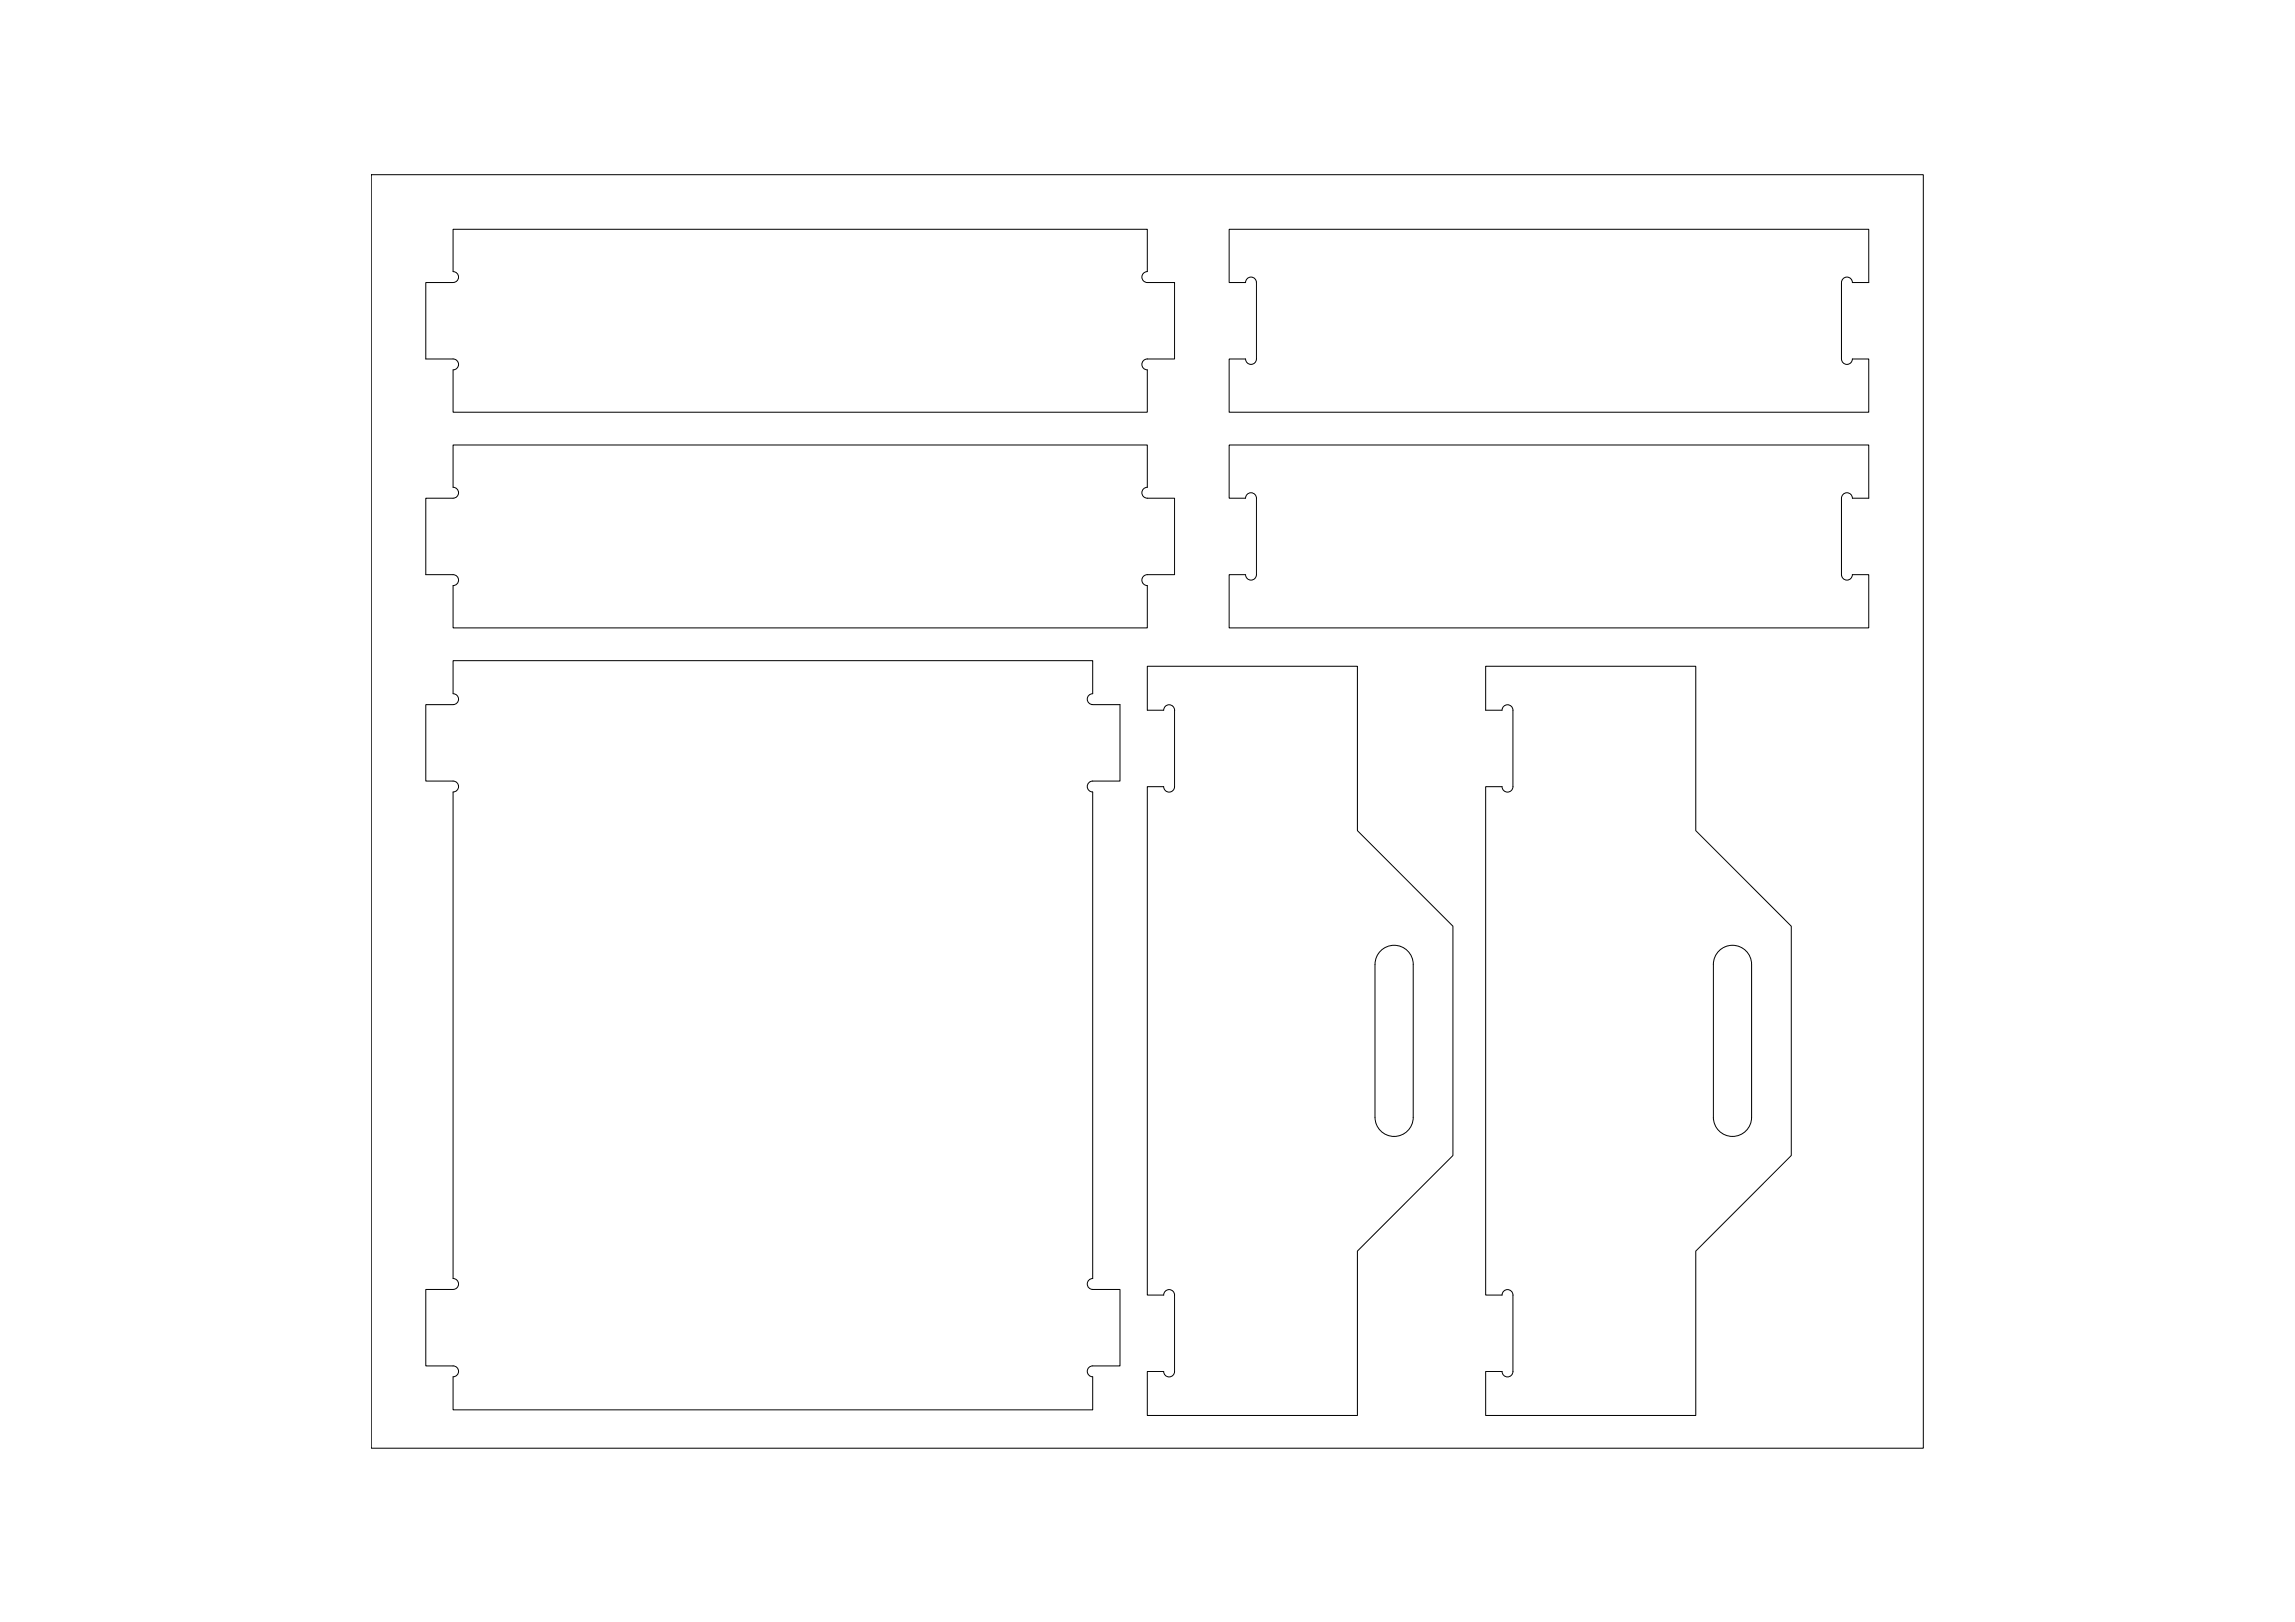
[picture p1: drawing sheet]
<svg xmlns="http://www.w3.org/2000/svg" width="841mm" height="594mm" viewBox="0 0 841 594" stroke-linecap="round" stroke-linejoin="round" font-family="sans-serif">
<!-- layer: 0 -->
<g fill="none" stroke="#000" stroke-width=".37">
<path d="M136 64h568.8v466.4h-568.8zM166 103.5h-10v28h10a1.99 1.99 0 0 1 2 2 1.99 1.99 0 0 1-2 2v15.5h254.4v-15.5a2 2 0 0 1-1.9-2 2 2 0 0 1 1.9-2h10v-28h-10M166 103.5a1.99 1.99 0 0 0 2-2 1.99 1.99 0 0 0-2-2v-15.5h254.4v15.5a1.99 1.99 0 0 0-1.9 2 1.99 1.99 0 0 0 1.9 2M456.4 103.5h-6v-19.5h234.4v19.5h-6M456.4 103.5a1.99 1.99 0 0 1 2-2 1.99 1.99 0 0 1 2 2M460.4 103.5v28a1.99 1.99 0 0 1-2 2 1.99 1.99 0 0 1-2-2h-6v19.5h234.4v-19.5h-6a1.99 1.99 0 0 1-2 2 1.99 1.99 0 0 1-2-2v-28M674.8 103.5a1.99 1.99 0 0 1 2-2 1.99 1.99 0 0 1 2 2M166 163h254.4v15.5a1.99 1.99 0 0 0-1.9 2 1.99 1.99 0 0 0 1.9 2h10v28h-10a1.99 1.99 0 0 0-1.9 2 1.99 1.99 0 0 0 1.9 2v15.5h-254.4v-15.5a2 2 0 0 0 2-2 2 2 0 0 0-2-2h-10v-28h10a2 2 0 0 0 2-2 2 2 0 0 0-2-2zM450.4 163h234.4v19.5h-6a2 2 0 0 0-2-2 2 2 0 0 0-2 2v28a1.99 1.99 0 0 0 2 2 1.99 1.99 0 0 0 2-2h6v19.5h-234.4v-19.5h6a1.99 1.99 0 0 0 2 2 1.99 1.99 0 0 0 2-2v-28a2 2 0 0 0-2-2 2 2 0 0 0-2 2h-6zM166 242h234.4v12.1a1.99 1.99 0 0 0-2 2 1.99 1.99 0 0 0 2 2h10v28h-10a1.99 1.99 0 0 0-2 2 1.99 1.99 0 0 0 2 2v178.2a1.99 1.99 0 0 0-2 2 1.99 1.99 0 0 0 2 2h10v28h-10a1.99 1.99 0 0 0-2 2 1.99 1.99 0 0 0 2 2v12.1h-234.4v-12.1a2 2 0 0 0 2-2 2 2 0 0 0-2-2h-10v-28h10a2 2 0 0 0 2-2 2 2 0 0 0-2-2v-178.2a2 2 0 0 0 2-2 2 2 0 0 0-2-2h-10v-28h10a2 2 0 0 0 2-2 2 2 0 0 0-2-2zM420.4 244h77v60.2l35 35v84l-35 35v60.2h-77v-16.1h6a2 2 0 0 0 2 2 2 2 0 0 0 2-2v-28a1.99 1.99 0 0 0-2-2 1.99 1.99 0 0 0-2 2h-6v-186.2h6a2 2 0 0 0 2 2 2 2 0 0 0 2-2v-28a1.99 1.99 0 0 0-2-2 1.99 1.99 0 0 0-2 2h-6zM544.4 244h77v60.2l35 35v84l-35 35v60.2h-77v-16.1h6a2 2 0 0 0 2 2 2 2 0 0 0 2-2v-28a1.99 1.99 0 0 0-2-2 1.99 1.99 0 0 0-2 2h-6v-186.2h6a2 2 0 0 0 2 2 2 2 0 0 0 2-2v-28a1.99 1.99 0 0 0-2-2 1.99 1.99 0 0 0-2 2h-6z"/>
<path d="M505.6 348.6a7 7 0 0 1 7.7-1.9 7 7 0 0 1 4.6 6.5v56a7 7 0 0 1-7 7 7 7 0 0 1-7-7v-56a7 7 0 0 1 1.7-4.6zM629.6 348.6a7 7 0 0 1 7.7-1.9 7 7 0 0 1 4.6 6.5v56a7 7 0 0 1-7 7 7 7 0 0 1-7-7v-56a7 7 0 0 1 1.7-4.6z"/>
</g>
</svg>
